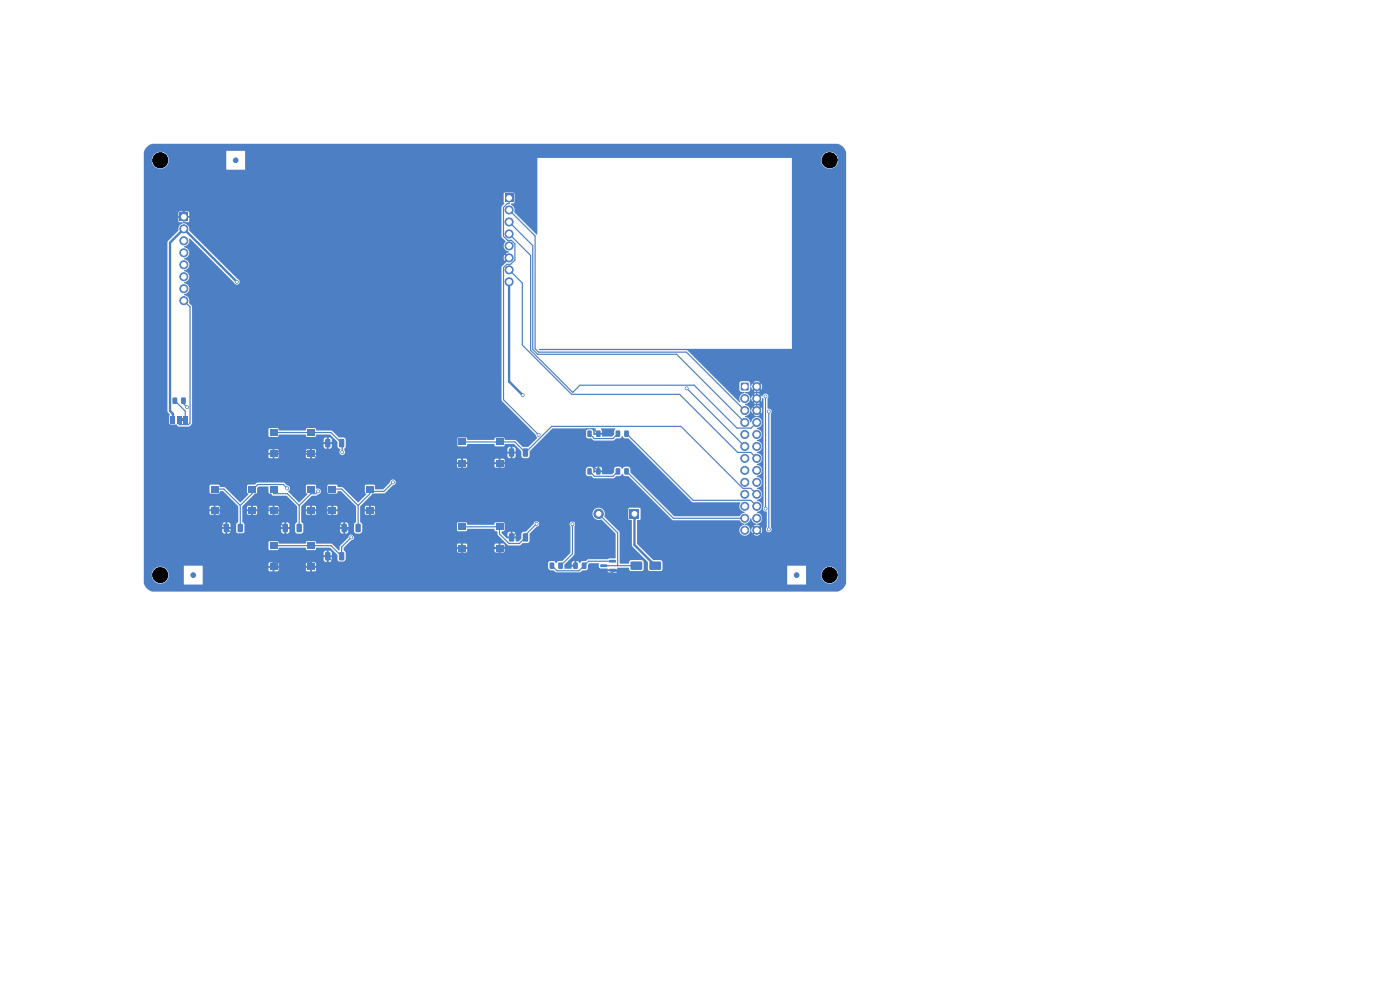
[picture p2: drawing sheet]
<svg xmlns="http://www.w3.org/2000/svg" width="297mm" height="210mm" viewBox="0 0 297 210" stroke-linecap="round" stroke-linejoin="round" font-family="sans-serif">
<g fill="#4d7fc4">
<path d="M38.4 88.7h.5v.6h-.5z"/>
<path d="M157.2 81.2h1.6v1.6h-1.6z"/>
</g>
<g fill="#4d7fc4" stroke="#4d7fc4" stroke-width=".21">
<circle cx="160.5" cy="82" r=".85"/>
<circle cx="158" cy="84.5" r=".85"/>
<circle cx="160.5" cy="84.5" r=".85"/>
<circle cx="158" cy="87.1" r=".85"/>
<circle cx="160.5" cy="87.1" r=".85"/>
<circle cx="158" cy="89.6" r=".85"/>
<circle cx="160.5" cy="89.6" r=".85"/>
<circle cx="158" cy="92.2" r=".85"/>
<circle cx="160.5" cy="92.2" r=".85"/>
<circle cx="158" cy="94.7" r=".85"/>
<circle cx="160.5" cy="94.7" r=".85"/>
<circle cx="158" cy="97.2" r=".85"/>
<circle cx="160.5" cy="97.2" r=".85"/>
<circle cx="158" cy="99.8" r=".85"/>
<circle cx="160.5" cy="99.8" r=".85"/>
<circle cx="158" cy="102.3" r=".85"/>
<circle cx="160.5" cy="102.3" r=".85"/>
<circle cx="158" cy="104.9" r=".85"/>
<circle cx="160.5" cy="104.9" r=".85"/>
<circle cx="158" cy="107.4" r=".85"/>
<circle cx="160.5" cy="107.4" r=".85"/>
<circle cx="158" cy="109.9" r=".85"/>
<circle cx="160.5" cy="109.9" r=".85"/>
<circle cx="158" cy="112.5" r=".85"/>
<circle cx="160.5" cy="112.5" r=".85"/>
</g>
<g fill="#4d7fc4">
<path d="M52.7 103.1h1.5v1.3h-1.5z"/>
<path d="M44.7 103.1h1.6v1.3h-1.6z"/>
<path d="M52.7 107.6h1.5v1.3h-1.5z"/>
<path d="M44.7 107.6h1.6v1.3h-1.6z"/>
<path d="M72 117.2l.8-.1 .2 .2v1.4l-.1 .2h-.8l-.2-.2z"/>
<path d="M69 117.2l.8-.1 .3 .2v1.4l-.2 .2h-.7l-.2-.2z"/>
</g>
<circle cx="41" cy="122" r=".5" fill="#4d7fc4" stroke="#4d7fc4" stroke-width=".21"/>
<g fill="#4d7fc4">
<path d="M123.5 119.4l.7-.1 .2 .2v1l-.1 .2h-.7l-.2-.2z"/>
<path d="M121.6 119.4l.8-.1 .2 .2v1l-.2 .2h-.6l-.2-.2z"/>
<path d="M65.2 103.1h1.5v1.3h-1.5z"/>
<path d="M57.2 103.1h1.6v1.3h-1.6z"/>
<path d="M65.2 107.6h1.5v1.3h-1.5z"/>
<path d="M57.2 107.6h1.6v1.3h-1.6z"/>
<path d="M77.7 103.1h1.5v1.3h-1.5z"/>
<path d="M69.8 103.1h1.5v1.3h-1.5z"/>
<path d="M77.7 107.6h1.5v1.3h-1.5z"/>
<path d="M69.8 107.6h1.5v1.3h-1.5z"/>
<path d="M107.1 41.2h1.8v1.7h-1.8z"/>
</g>
<g fill="#4d7fc4" stroke="#4d7fc4" stroke-width=".21">
<circle cx="108" cy="44.5" r=".85"/>
<circle cx="108" cy="47.1" r=".85"/>
<circle cx="108" cy="49.6" r=".85"/>
<circle cx="108" cy="52.2" r=".85"/>
<circle cx="108" cy="54.7" r=".85"/>
<circle cx="108" cy="57.2" r=".85"/>
<circle cx="108" cy="59.8" r=".85"/>
</g>
<g fill="#4d7fc4">
<path d="M132.5 99.4l.7-.1 .2 .2v1l-.1 .2h-.7l-.2-.2z"/>
<path d="M130.6 99.4l.7-.1 .3 .2v1l-.2 .2h-.6l-.2-.2z"/>
<path d="M65.2 91.1h1.5v1.3h-1.5z"/>
<path d="M57.2 91.1h1.6v1.3h-1.6z"/>
<path d="M65.2 95.6h1.5v1.3h-1.5z"/>
<path d="M57.2 95.6h1.6v1.3h-1.6z"/>
<path d="M75.5 111.2l.8-.1 .2 .2v1.4l-.1 .2h-.8l-.2-.2z"/>
<path d="M72.5 111.2l.8-.1 .3 .2v1.4l-.2 .2h-.7l-.2-.2z"/>
<path d="M133.6 108h2v2h-2z"/>
</g>
<circle cx="127" cy="109" r="1" fill="#4d7fc4" stroke="#4d7fc4" stroke-width=".21"/>
<g fill="#4d7fc4">
<path d="M137.8 119.2h2.4v1.6h-2.4z"/>
<path d="M133.8 119.2h2.4v1.6h-2.4z"/>
<path d="M38.1 45.2h1.7v1.7h-1.7z"/>
</g>
<g fill="#4d7fc4" stroke="#4d7fc4" stroke-width=".21">
<circle cx="39" cy="48.5" r=".85"/>
<circle cx="39" cy="51.1" r=".85"/>
<circle cx="39" cy="53.6" r=".85"/>
<circle cx="39" cy="56.2" r=".85"/>
<circle cx="39" cy="58.7" r=".85"/>
<circle cx="39" cy="61.2" r=".85"/>
<circle cx="39" cy="63.8" r=".85"/>
</g>
<g fill="#4d7fc4">
<path d="M126.5 99.4l.7-.1 .2 .2v1l-.1 .2h-.6l-.2-.2z"/>
<path d="M124.6 99.4l.7-.1 .2 .2v1l-.1 .2h-.6l-.2-.2z"/>
<path d="M65.2 115.1h1.5v1.3h-1.5z"/>
<path d="M57.2 115.1h1.6v1.3h-1.6z"/>
<path d="M65.2 119.6h1.5v1.3h-1.5z"/>
<path d="M57.2 119.6h1.6v1.3h-1.6z"/>
<path d="M105.2 111.1h1.5v1.3h-1.5z"/>
<path d="M97.3 111.1h1.5v1.3h-1.5z"/>
<path d="M105.2 115.6h1.5v1.3h-1.5z"/>
<path d="M97.3 115.6h1.5v1.3h-1.5z"/>
<path d="M129.2 118.8h1.4l.1 .5h-1.4z"/>
<path d="M129.2 120.7h1.4l.1 .5h-1.4z"/>
<path d="M127.4 119.7h1.3l.1 .5-1.4 .1z"/>
<path d="M72 93.2l.8-.1 .2 .2v1.4l-.1 .2h-.8l-.2-.2z"/>
<path d="M69 93.2l.8-.1 .3 .2v1.4l-.2 .2h-.7l-.2-.2z"/>
<path d="M132.5 91.4l.7-.1 .2 .2v1l-.1 .2h-.7l-.2-.2z"/>
<path d="M130.6 91.4l.7-.1 .3 .2v1l-.2 .2h-.6l-.2-.2z"/>
<path d="M118.5 119.4l.7-.1 .2 .2v1l-.1 .2h-.7l-.2-.2z"/>
<path d="M116.6 119.4l.8-.1 .2 .2v1l-.2 .2h-.6l-.2-.2z"/>
<path d="M126.5 91.4l.7-.1 .2 .2v1l-.1 .2h-.6l-.2-.2z"/>
<path d="M124.6 91.4l.7-.1 .2 .2v1l-.1 .2h-.6l-.2-.2z"/>
<path d="M111 113.2l.8-.1 .2 .2v1.4l-.1 .2h-.7l-.3-.2z"/>
<path d="M108 113.2l.9-.1 .2 .2v1.4l-.2 .2h-.7l-.2-.2z"/>
</g>
<circle cx="169" cy="122" r=".5" fill="#4d7fc4" stroke="#4d7fc4" stroke-width=".21"/>
<g fill="#4d7fc4">
<path d="M38.5 84.4l.7-.1 .2 .2v1l-.1 .2h-.7l-.2-.2z"/>
<path d="M36.6 84.4l.7-.1 .3 .2v1l-.2 .2h-.6l-.2-.2z"/>
<path d="M50.5 111.2l.8-.1 .2 .2v1.4l-.1 .2h-.7l-.3-.2z"/>
<path d="M47.5 111.2l.9-.1 .2 .2v1.4l-.2 .2h-.7l-.2-.2z"/>
</g>
<circle cx="50" cy="34" r=".5" fill="#4d7fc4" stroke="#4d7fc4" stroke-width=".21"/>
<g fill="#4d7fc4">
<path d="M105.2 93.1h1.5v1.3h-1.5z"/>
<path d="M97.3 93.1h1.5v1.3h-1.5z"/>
<path d="M105.2 97.6h1.5v1.3h-1.5z"/>
<path d="M97.3 97.6h1.5v1.3h-1.5z"/>
<path d="M38.8 88.3h1v1.5h-1z"/>
<path d="M37.5 88.3h1v1.5h-1z"/>
<path d="M36.2 88.3h1v1.5h-1z"/>
<path d="M63 111.2l.8-.1 .2 .2v1.4l-.1 .2h-.8l-.2-.2z"/>
<path d="M60 111.2l.9-.1 .2 .2v1.4l-.2 .2h-.7l-.2-.2z"/>
<path d="M111 95.2l.8-.1 .2 .2v1.4l-.1 .2h-.7l-.3-.2z"/>
<path d="M108 95.2l.9-.1 .2 .2v1.4l-.2 .2h-.7l-.2-.2z"/>
</g>
<g fill="#4d7fc4" stroke="#4d7fc4" stroke-width=".21">
<circle cx="162.4" cy="107.9" r=".3"/>
<circle cx="162.4" cy="84.1" r=".3"/>
<circle cx="50.2" cy="59.8" r=".3"/>
<circle cx="163.1" cy="112.3" r=".3"/>
<circle cx="163.1" cy="87.3" r=".3"/>
<circle cx="110.9" cy="83.8" r=".3"/>
<circle cx="145.7" cy="82.4" r=".3"/>
<circle cx="39.7" cy="86.4" r=".3"/>
<circle cx="114.3" cy="92.2" r=".3"/>
<circle cx="72.6" cy="95.9" r=".3"/>
<circle cx="74.5" cy="114" r=".3"/>
<circle cx="83.4" cy="102.3" r=".3"/>
<circle cx="60.9" cy="103.6" r=".3"/>
<circle cx="67.5" cy="104.2" r=".3"/>
<circle cx="113.8" cy="111.1" r=".3"/>
<circle cx="121.4" cy="111.2" r=".3"/>
</g>
<path d="M50.2 59.8l-11.2-11.3-2.9 3v35.7l.6 .6v1.2M108 59.8v21.1l2.9 2.9M134.6 109v6.6l4.4 4.4" fill="none" stroke="#4d7fc4" stroke-width=".5"/>
<g fill="none" stroke="#4d7fc4" stroke-width=".25">
<path d="M39 46v1.2h.4l15.5 15.5v29.4l3.1 3.2v1M108 54.7l-11.1 11.1v30.4l1.1 1.1v1h8M108 57.2l2.8 2.8v13.2l10.5 10.5h22.9l12.3 12.3h2.8l1.2 1.2M108 44.5l5.5 5.6v23.9l.7 .7h31.4l12.4 12.4M108 47.1l5 5v22l1 1.1h29.5l14.5 14.4M108 49.6l4.6 4.6v20.1l8.8 8.9 1.6-1.5h24.3l9.1 9.1h2.9l1.2-1.2M108 42v1.2h-.4l-.8 .8v6.1l.9 .9h.8l.7 .7v3.5l-.9 .9h-.8l-.7 .7v28l7.5 7.4M39 63.8l1.3 1.3v24.6l-.3 .4h-2v-1.1M37.1 85l2.2 2.2v1.8M38.9 85v.6l.8 .8M58 95.8h8M58 91.8h12.2l2.4 2.3v1.8"/>
<path d="M66 96l2.7 2.7v6.8l1.8 1.8v2.2l2.5 2.5h.4l2 2M69.5 94h-2.3l-1.2 1.3v1M98 93.8h11.2l2.3 2.2 5.5-5.6h27.4l13.2 13.2h1.7l1.2 1.3M108.5 96h-1.3l-1.2 1.3v7.1l6 6.1M125.1 92l1 1h4l1-1M125.2 98.3l-3.1 3.1v18.6M126.9 92l-1-1h-1.4l-.3 .3v6l2.7 2.7M132.9 92l14.1 14.1h12.3l1.2 1.3M145.7 82.4l12.3 12.3M160.5 82v5.1l1.2 1.2v23l-10 10h-21.8M162.4 84.1v23.8M163.1 87.3v25"/>
<path d="M45.5 108.3v1.2l3.8 3.8h4.2M45.5 103.8h2l3.5 3.4M51 107.2v4.8M53.5 103.8v.9l-2.5 2.5M58 103.8v.9h3l2.5 2.5M58 119.3v1M58 119.3h7.5l.5 .5M60.5 112l-2.5-2.5v-1.7h-2.9l-.5 .5h-1.1v6.4l4.5 4.6M60.9 103.6l-.8-.8h-5.4l-1.2 1.2M63.5 107.2v4.8M66 108.3h4.5M66 103.8v.9"/>
<path d="M66 104.7l-2.5 2.5M67.5 104.2l-.5 .5h-1M70.5 103.8h2l3.5 3.4M74.5 114l-2 2v2l-2.3-2.2h-12.2M75.4 114v2.8l-2.4 2.4h-2.2l-1.3-1.2h-2.3l-1.2 1.3v1M76 107.2v4.8M78.5 111.4h15.6l3.9 3.9v1h15.3M78.5 111.4l-2.7 2.6h-.4M78.5 103.8v.9l-2.5 2.5M78.5 108.3v3.1M83.4 102.3l-2 1.9h-2.9M112 110.5h10.1"/>
<path d="M112 110.5l-3.5 3.5M113.3 116.3v1.5l3.8 3.8h12.6l.2-.3M113.8 111.1l-2.3 2.4v.5l-1.3 1.3h-2.2l-2-2v-1.5h-8M114.5 110.5v4.6l-1.2 1.2M121.4 111.2v6.3l-2.5 2.5M125.1 100l1 1h4l1-1M127 109l4 4v7M129.9 119.1h-5l-2.1 2h-4.6l-1.1-1.1M132.9 100l10 9.9h15.1M128.1 120h6.9M129.9 121v.3"/>
</g>
<g fill="#4d7fc4">
<path d="M159.2 110h.1a1.55 1.55 0 0 0 1.2 1.2l-.6 .3 .5 .5-.3 .3-.5-.5-.4 .7a1.54 1.54 0 0 0-1.2-1.3l.1-.1a1.21 1.21 0 0 0 1.1-1.1z"/>
<path d="M160.7 85l.3-.3 .5 .5 .2-.7h.3v22.9l-.2 .2a1.56 1.56 0 0 0-1.3-1.4l.1-.1a1.24 1.24 0 0 0 1.1-1.2 1.24 1.24 0 0 0-1.2-1.3h.1a1.24 1.24 0 0 0 1.1-1.3 1.24 1.24 0 0 0-1.2-1.2l.1-.1a1.24 1.24 0 0 0 1.1-1.2 1.24 1.24 0 0 0-1.2-1.3h.1a1.24 1.24 0 0 0 1.1-1.3 1.24 1.24 0 0 0-1.2-1.2l.1-.1a1.24 1.24 0 0 0 1.1-1.2 1.24 1.24 0 0 0-1.2-1.2l.1-.1a1.24 1.24 0 0 0 1.1-1.2 1.24 1.24 0 0 0-1.2-1.3h.1a1.24 1.24 0 0 0 1.1-1.3 1.24 1.24 0 0 0-1.2-1.2l.7-.4-.5-.5 .3-.2 .5 .4a1.13 1.13 0 0 0 0-1.3l-.5 .5-.3-.3 .5-.5-.7-.3 .7-.3z"/>
<path d="M125.6 90.9h.8l-.2 .5v.4h1.5v-.4l-.3-.4 .1-.1h2.9l.2 .1-.3 .4v.8l-.4 .4h-2.1l-.1-.4-1.8 .1-.1-.9z"/>
<path d="M159.2 87.1h.2l.2 .6 .5-.4 .3 .2-.5 .5 .6 .3v.1a1.39 1.39 0 0 0-1.2 1.2h-.1a1.54 1.54 0 0 0-1.2-1.2l.1-.2a1.2 1.2 0 0 0 1.1-1.1z"/>
<path d="M159.2 84.6h.2l.2 .6 .5-.5 .3 .3-.5 .5 .6 .3-.6 .3 .5 .5-.3 .3-.5-.5-.4 .7a1.54 1.54 0 0 0-1.2-1.3l.1-.1a1.2 1.2 0 0 0 1.1-1.1z"/>
<path d="M158.1 83.2l.9-.2 .2-1 .4 .7 .5-.5 .3 .3-.5 .4 .6 .3-.6 .4 .5 .5-.3 .3-.5-.5-.4 .6a1.54 1.54 0 0 0-1.2-1.2z"/>
<path d="M31.2 31.2l1.1-.7h145.4a2.53 2.53 0 0 1 1.8 1.8v91.4a2.55 2.55 0 0 1-1.8 1.8h-145.4a2.56 2.56 0 0 1-1.7-1.5h140.4v-2.1h3.2a1.8 1.8 0 0 0 2.5 1.8 1.8 1.8 0 0 0 .4-3.1 1.8 1.8 0 0 0-2.9 1v.3h-3.2v-1.9h-4v4h-124v-3.1h14l.2 .3h1.7l.2-.3h5.8l.2 .3h1.7l.2-.2v-.5h-.8v.7h-.4v-.7h-.9v.4h-5.8v-.4h-.9v.7h-.4v-.7h-.8v.4h-14v-.9h-4v4h-8.4l-.1-2.1h1.7v.2a1.8 1.8 0 0 0 2.7 1.4 1.8 1.8 0 0 0 0-3 1.8 1.8 0 0 0-2.7 1.4h-1.7v-2.3h26.5v.5h2.1v-.5h5.8v.5h2.1v-.6h49.3v1.1l.1 .2 1.1 .2 .6 .5h4.8l.5-.3h5.5l.4 .3h1.3l.3-.2 .1-.1h-.9v.3h-.4v-.3h-6.3l1.2-.4 .1-1 .4-.3h1.9l.1 .9 .3 .2 3.6 .2v-.4h2.3l.2 .5 .4 .3 2.4-.1 .2-.3 .1-1.5-.5-.5h-2.2l-.4 .3-.2 .5-1.8-.1-.1-6.6-3.2-3.4a1.31 1.31 0 0 0-.4-1.5h5.5v2.1l.1 .2 .6 .1 .1 5.4 3.3 3.4v1.5l.2 .3 .4 .2h2l.4-.2 .2-.3v-1.4l-.2-.3-.4-.2h-1.4l-3.4-3.5v-4.9l.6-.1 .1-.2v-2.3l-.3-.1h-2l-.3 .3-5.6-.1a1.3 1.3 0 0 0-2 1 1.3 1.3 0 0 0 1.8 1.3l3.1 3v5.2l-1.3 .1-.4 .1h-4.1l-.5 .4-.9 .1-.4 .4-.4-.4-.3-.1v.9l-.3 .3h-.7l-.1 .5h-1.4l-.1-.9 .3-.3h1.3v.3h.6v-.8l-.5 .2-.1 .3h-1.3l1.9-2v-5.8a.62 .62 0 0 0 0-.9 .62 .62 0 0 0-.9 0 .62 .62 0 0 0 0 .9v5.6l-1.7 1.7h-.8l-.5 .5-.6-.5-.8 .1-.3 .4h-49.3l-.2-.2h-.6v.8h-.4v-.8h-.7l-.2 .3h-5.8l-.2-.3h-.7v.8h-.4v-.8h-.6l-.2 .3h-26.5v-.9l38.2 .1a.93 .93 0 0 0 1.2 .4l.4-.3 .1-.7h-.7v1h-.4v-1h-.6v.5h-38.2v-1.4h38.2v.5h1.7l-.1-.7-.4-.3h-.2v1h-.4v-1l-.4 .1-.2 .4h-38.2v-2.2h26.4l.1 1.4 .2 .2h1.7l.3-.5h5.6l.4 .5h1.6l.4-.5h2.8l1.6 1.5v1.1l.5 .4h.8l.4-.3 .1-1.6-.2-.4h23.8l.2 .3h1.7l.2-.3h5.8l.2 .3h1.7l.3-.3v-.4h-.9v.7h-.4v-.7h-.9v.4h-5.8v-.4h-.9v.7h-.4v-.7h-.8v.4h-23.8l-.2-.1-.1-.6 .7-.6h23.4v.5h2.1v-.5h5.8v.5h2.2l-.1-.6-.2-.2h-.6v.8h-.4v-.8h-.7l-.2 .3h-5.8l-.2-.3h-.7v.8h-.4v-.8h-.6l-.2 .3h-23.4l1-1a.62 .62 0 0 0 .5-.7 .62 .62 0 0 0-.6-.5 .62 .62 0 0 0-.6 .6l-1.8 1.8-.1 .9-.1 .1-1.5-1.4-3.2-.1-.4-.5h-1.7l-.3 .5h-5.6l-.4-.5h-1.6l-.3 .3h-26.4v-2.4l16.7 .1a.93 .93 0 0 0 1.2 .4l.4-.3 .1-.7h-.7v1h-.4v-1h-.6v.5h-16.7v-1.4h16.7v.5h1.7l-.1-.7-.4-.3h-.2v1h-.4v-1l-.4 .1-.2 .4h-16.7v-2.4h13.9l.3 .3h1.7l.2-.3v-.4h-.9v.7h-.4v-.7h-.9v.4h-13.9v-1.3h13.9v.5h2.2v-.6l-.3-.2h-.6v.8h-.4v-.8h-.6l-.3 .3h-13.9v-4.5h13.9v1.3l.2 .3h1.8l.3-.5h.6l3.2 3.2v3.3l-.4 .6v1.5l.3 .3 1 .1 .5-.5h7.8a.74 .74 0 0 0 1 .5l.6-.3 .1-.7h-.7v1h-.4v-1h-.6v.5h-7.8v-1.4h7.8v.5h1.7l-.1-.7-.4-.3h-.2v1h-.4v-1l-.4 .1-.2 .4h-7.8l-.5-.5v-1.9h1l.3 .3h1.6l.3-.3h2.4l.2 .3h1.6l.3-.1v-.6h-.9v.7h-.4v-.7h-.8v.4h-2.4v-.4h-.9v.7h-.4v-.7h-.9v.4h-1v-1.3h1v.5h2.2v-.5h2.4v.5h2.1v-.6l-.3-.2h-.6v.8h-.4v-.8h-.6l-.2 .3h-2.4l-.3-.3h-.6v.8h-.4v-.8h-.7l-.2 .3h-1l2.5-2.9 .6-.1 .1-1 .2-.4h2.1l.1 1.4 .5 .1 .4 .4 2.9 .1 2.2 2.2v3.3l-.4 .6v1.5l.3 .3 1 .1 .5-.5h7.7a.74 .74 0 0 0 1.1 .5l.6-.3 .1-.7h-.7v1h-.4v-1h-.7v.5h-7.7v-1.4h7.7v.5h1.8l-.1-.7-.4-.3h-.2v1h-.4v-1l-.4 .1-.3 .4h-7.7l-.5-.6v-1.8h1l.3 .3h1.6l.2-.3h2.4l.3 .3h1.6l.3-.1v-.6h-.9v.7h-.4v-.7h-.9v.4h-2.4v-.4h-.8v.7h-.4v-.7h-.9v.4h-1v-1.3h1v.5h2.1v-.5h2.4v.5h2.2v-.6l-.3-.2h-.6v.8h-.4v-.8h-.6l-.3 .3h-2.4l-.2-.3h-.6v.8h-.4v-.8h-.7l-.2 .3h-1l2.2-2.4h.9l.5-.4a.63 .63 0 0 0 .5-.8 .63 .63 0 0 0-.9-.3v-.6h2.3l.1 1.4 .2 .2h1.7l.3-.5h.6l3.2 3.2v3.3l-.4 .5v1.5l.4 .5h.9l.4-.3v-1.8h20.1l.1 1.4 .2 .2h1.7l.3-.5h5.6l.2 .5 .5 .1 .1 .7 2.1 2.1 2.5 .1 .7-.5h.9l.4-.2 .2-.3v-1.5l1.4-1.5a.62 .62 0 0 0 .6-.6 .62 .62 0 0 0-.6-.6 .62 .62 0 0 0-.6 .6l-1.6 1.7-.8 .2-.2 .2v1.1l-.6 .6h-.5l-.1-.7h-1.9l-.9-.9h1.1v.5h1.7v-.6l-.3-.3-.4-.1v1h-.4v-1l-.4 .1-.2 .4h-1.1l-.2-.2v-.3l.5-.1 .1-.2v-1.5l-.2-.2h-1.7l-.3 .5h-5.6l-.4-.5h-1.6l-.3 .3h-20.1l-.4-.3v-1.9h1l.3 .3h1.6l.3-.3v-.4h-.9v.7h-.4v-.7h-.9v.4h-1v-1.3h1v.5h2.2l-.1-.6-.2-.2h-.6v.8h-.4v-.8h-.7l-.2 .3h-1v-.2l2.5-2.7 2.7-.1 1.8-1.7a.62 .62 0 0 0 .5-.6 .62 .62 0 0 0-.6-.6 .62 .62 0 0 0-.6 .7l-1.5 1.4h-1.6l-.1-.8-.2-.2h-1.8l-.1 .3v1.3l.3 .5-1.7 1.7-3.2-3.2-1.1-.1-.3-.5h-1.7l-.3 .3h-2.3l-.3-.3h-1.8l-.1 .3v1.3l.3 .5-1.7 1.7-2.4-2.4a.63 .63 0 0 0 .4-.7 .63 .63 0 0 0-.6-.5l-.7-.7h-5.6l-.6 .5h-1.4l-.2 .2v1.4l.3 .5-1.8 1.7-3.1-3.2-1.1-.1-.3-.5h-1.7l-.3 .3h-13.9v-4.2h66.5l.2 .3h1.7l.2-.3h5.8l.2 .3h1.7l.2-.2 .1-.6h-.9v.8h-.4v-.8h-.9v.5h-5.8v-.5h-.9v.8h-.4v-.8h-.8v.5h-66.5v-1.3h66.5v.5h2.1v-.5h5.8v.5h2.2v-.5l-.3-.3h-.6v.8h-.4v-.8h-.7l-.2 .3h-5.8l-.2-.3h-.7v.8h-.4v-.8h-.6l-.2 .3h-66.5v-.7h26.5l.2 .3h1.7l.2-.3h5.8l.2 .3h1.7l.2-.1v-.4l40.7 .1a.93 .93 0 0 0 1.2 .4l.4-.3 .1-.7h-.7v1h-.4v-1h-.6v.5h-40.7v-.3h-.8v.8h-.4v-.8h-.9v.5h-5.8v-.5h-.9v.8h-.4v-.8h-.8v.5h-26.5v-1.3h26.5v.5h2.1v-.5h5.8v.5h2.1v-.6l-.2-.2h-.6v.8h-.4v-.8h-.7l-.2 .3h-5.8l-.2-.3h-.7v.8h-.4v-.8h-.6l-.2 .3h-26.5v-.9l38.2 .1a.93 .93 0 0 0 1.2 .4l.4-.3 .1-.7h-.7v1h-.4v-1h-.6v.5h-38.2v-1.4h38.2v.5h1.7l-.1-.7-.4-.3h-.2v1h-.4v-1l-.4 .1-.2 .4h-38.2v-2.2h26.4l.1 1.4 .2 .2h1.7l.3-.5h5.6l.4 .5h1.6l.4-.5h2.8l1.6 1.5v1.1l.2 .2a.35 .35 0 0 1 .3 .5 .61 .61 0 0 0 .1 .9 .61 .61 0 0 0 .9-.1 .61 .61 0 0 0-.1-.9v-.1h34.7v.5h1.7l-.1-.7-.4-.3h-.2v1h-.4v-1l-.4 .1-.2 .4h-34.7l.4-.6-.1-1.6h23.6l.1 1.4 .2 .2h1.7l.3-.5h5.6l.4 .5h1.6l.4-.5h1.8l1.6 1.5v1.1l.2 .2 .2 .2h.8l.5-.4 .1-1.1 4.8-4.8h7.2l.2 .1-.3 .4v1.3l.4 .3h.8l.5 .5h4.1l.6-.5 .9-.1 .4-.4 .5 .5h.8l13.6 13.5 10 .1 .2 .1a1.25 1.25 0 0 0 .9 1.9l-.7 .5-.5 .4h-13.8l-9.2-9.3-.1-.8-.3-.3-.9-.1-.5 .5-.5-.5-.9 .1-.3 .3v.8l-.4 .4h-2.1l-.1-.4-1.7 .1-.1-.1v-.7h.3v.3h1.5a.59 .59 0 0 0-.6-.8v.8h-.4v-.8l-.4 .2-.1 .3h-.3l-.5-.5-.9 .1-.2 .3v1.3l.4 .3h.8l.5 .5h4.1l.6-.5 .9-.1 .4-.4 .5 .5h.8l9.4 9.3 14.1 .1 .5 .4 .7 .4a1.2 1.2 0 0 0-1.2 1.3 1.2 1.2 0 0 0 1.2 1.1 1.2 1.2 0 0 0 1.2-1.1l.4 .6 .5-.4 .3 .2-.5 .5a1.14 1.14 0 0 0 1.3 0l-.5-.5 .3-.2 .5 .4a1.14 1.14 0 0 0 0-1.3l-.5 .5-.3-.3 .5-.5-.7-.3a1.24 1.24 0 0 0 1.2-1.3 1.24 1.24 0 0 0-1.2-1.2l1.2-.8a.81 .81 0 0 0 .9 .6l.1 3.4a.62 .62 0 0 0 0 .9 .62 .62 0 0 0 .9-.1 .62 .62 0 0 0-.1-.9v-24.1a.65 .65 0 0 0 .1-.8 .65 .65 0 0 0-.7-.2l-.1-2.2a.64 .64 0 0 0-.2-1 .64 .64 0 0 0-.9 .6l-.2-.2-.5 .5-.3-.3 .5-.5-.7-.3 .7-.4-.5-.4 .3-.3 .5 .5a1.13 1.13 0 0 0 0-1.4l-.5 .5-.3-.3 .4-.5a1.14 1.14 0 0 0-1.2 .1l.5 .4-.3 .3-.5-.5-.4 .7-.1-.7-.2-.4-1.5-.1-.4 .2-.2 .4 .1 1.5 .4 .2 .6 .1v.2a1.26 1.26 0 0 0-.9 1.9h-.2l-11.1-11h-31.2l-.2-.2 53.7-.1v-40.1h6.2v.2a1.8 1.8 0 0 0 2.7 1.4 1.8 1.8 0 0 0 0-3 1.8 1.8 0 0 0-2.7 1.4h-6.2v-.4h-54v16.2h-.2l-4.7-4.6a1.49 1.49 0 0 0-.7-1.8l.1-.1 .4-.1 .2-.2v-1.9l-.2-.2-1.9 .1-.2 .2v1.8l.2 .3-.6 .7v6.3l.9 1.1a1.24 1.24 0 0 0-.4 1.3 1.24 1.24 0 0 0 1.1 .8l-.7 .4 .5 .4-.3 .3-.4-.5a1.13 1.13 0 0 0 0 1.4l.4-.5 .3 .3-1.4 1.5v28.2l7.2 7.3 .4 .6-2 2h-1.1l-1.5-1.4-2.2-.1-.4-.5h-1.7l-.3 .5h-5.6l-.4-.5h-1.6l-.3 .3h-23.6l-.4-.3h-1l-1.5-1.4-3.2-.1-.4-.5h-1.7l-.3 .5h-5.6l-.4-.5h-1.6l-.3 .3h-26.4v-39.7h5v35.8l.5 .7-.1 .3v1.7l.3 .2h1.3l.4 .4h2.1l.7-.7v-24.8l-.6-.8a1.27 1.27 0 0 0-1.1-1.7v-.1a1.21 1.21 0 0 0 1.1-1.2 1.21 1.21 0 0 0-1.1-1.2v-.1a1.21 1.21 0 0 0 1.1-1.2 1.21 1.21 0 0 0-1.1-1.2v-.2a1.21 1.21 0 0 0 1.1-1.2 1.21 1.21 0 0 0-1.1-1.2v-.1a1.21 1.21 0 0 0 1.1-1.2 1.21 1.21 0 0 0-1.1-1.2v-.1a1.28 1.28 0 0 0 1.1-1.7h.2l9.4 9.4a.61 .61 0 0 0 1 .2 .61 .61 0 0 0-.2-1l-10.4-10.3a1.28 1.28 0 0 0-1.1-1.6l.1-.1 .8-.1 .2-.2 .1-.7h-.7v-.4h.7l-.1-.7-.2-.2h-.7v.6h-.4v-.6h-.7l-.2 .2v.7h.6v.4h-.6v.8l.9 .2 .2 .1a1.38 1.38 0 0 0-1.2 1.6l-2.3 2.5h-5v-15.4h21.5v-4h-4v4h-17.5v-2.1h1.7a1.8 1.8 0 0 0 2.5 1.8 1.8 1.8 0 0 0 .4-3.1 1.8 1.8 0 0 0-2.9 1v.3h-1.7v-1.6z"/>
</g>
<g fill="#fff" stroke="#fff" stroke-width=".21">
<circle cx="162.4" cy="107.9" r=".15"/>
<circle cx="162.4" cy="84.1" r=".15"/>
<circle cx="50.2" cy="59.8" r=".15"/>
<circle cx="163.1" cy="112.3" r=".15"/>
<circle cx="163.1" cy="87.3" r=".15"/>
<circle cx="110.9" cy="83.8" r=".15"/>
<circle cx="145.7" cy="82.4" r=".15"/>
<circle cx="39.7" cy="86.4" r=".15"/>
<circle cx="114.3" cy="92.2" r=".15"/>
<circle cx="72.6" cy="95.9" r=".15"/>
<circle cx="74.5" cy="114" r=".15"/>
<circle cx="83.4" cy="102.3" r=".15"/>
<circle cx="60.9" cy="103.6" r=".15"/>
<circle cx="67.5" cy="104.2" r=".15"/>
<circle cx="113.8" cy="111.1" r=".15"/>
<circle cx="121.4" cy="111.2" r=".15"/>
<circle cx="158" cy="82" r=".5"/>
<circle cx="160.5" cy="82" r=".5"/>
<circle cx="158" cy="84.5" r=".5"/>
<circle cx="160.5" cy="84.5" r=".5"/>
<circle cx="158" cy="87.1" r=".5"/>
<circle cx="160.5" cy="87.1" r=".5"/>
<circle cx="158" cy="89.6" r=".5"/>
<circle cx="160.5" cy="89.6" r=".5"/>
<circle cx="158" cy="92.2" r=".5"/>
<circle cx="160.5" cy="92.2" r=".5"/>
<circle cx="158" cy="94.7" r=".5"/>
<circle cx="160.5" cy="94.7" r=".5"/>
<circle cx="158" cy="97.2" r=".5"/>
<circle cx="160.5" cy="97.2" r=".5"/>
<circle cx="158" cy="99.8" r=".5"/>
<circle cx="160.5" cy="99.8" r=".5"/>
<circle cx="158" cy="102.3" r=".5"/>
<circle cx="160.5" cy="102.3" r=".5"/>
<circle cx="158" cy="104.9" r=".5"/>
<circle cx="160.5" cy="104.9" r=".5"/>
<circle cx="158" cy="107.4" r=".5"/>
<circle cx="160.5" cy="107.4" r=".5"/>
<circle cx="158" cy="109.9" r=".5"/>
<circle cx="160.5" cy="109.9" r=".5"/>
<circle cx="158" cy="112.5" r=".5"/>
<circle cx="160.5" cy="112.5" r=".5"/>
<circle cx="108" cy="42" r=".5"/>
<circle cx="108" cy="44.5" r=".5"/>
<circle cx="108" cy="47.1" r=".5"/>
<circle cx="108" cy="49.6" r=".5"/>
<circle cx="108" cy="52.2" r=".5"/>
<circle cx="108" cy="54.7" r=".5"/>
<circle cx="108" cy="57.2" r=".5"/>
<circle cx="108" cy="59.8" r=".5"/>
<circle cx="134.6" cy="109" r=".5"/>
<circle cx="127" cy="109" r=".5"/>
<circle cx="39" cy="46" r=".5"/>
<circle cx="39" cy="48.5" r=".5"/>
<circle cx="39" cy="51.1" r=".5"/>
<circle cx="39" cy="53.6" r=".5"/>
<circle cx="39" cy="56.2" r=".5"/>
<circle cx="39" cy="58.7" r=".5"/>
<circle cx="39" cy="61.2" r=".5"/>
<circle cx="39" cy="63.8" r=".5"/>
</g>
<g fill="#000" stroke="#000" stroke-width=".21">
<circle cx="34" cy="34" r="1.6"/>
<circle cx="176" cy="34" r="1.6"/>
<circle cx="34" cy="122" r="1.6"/>
<circle cx="176" cy="122" r="1.6"/>
</g>
</svg>
